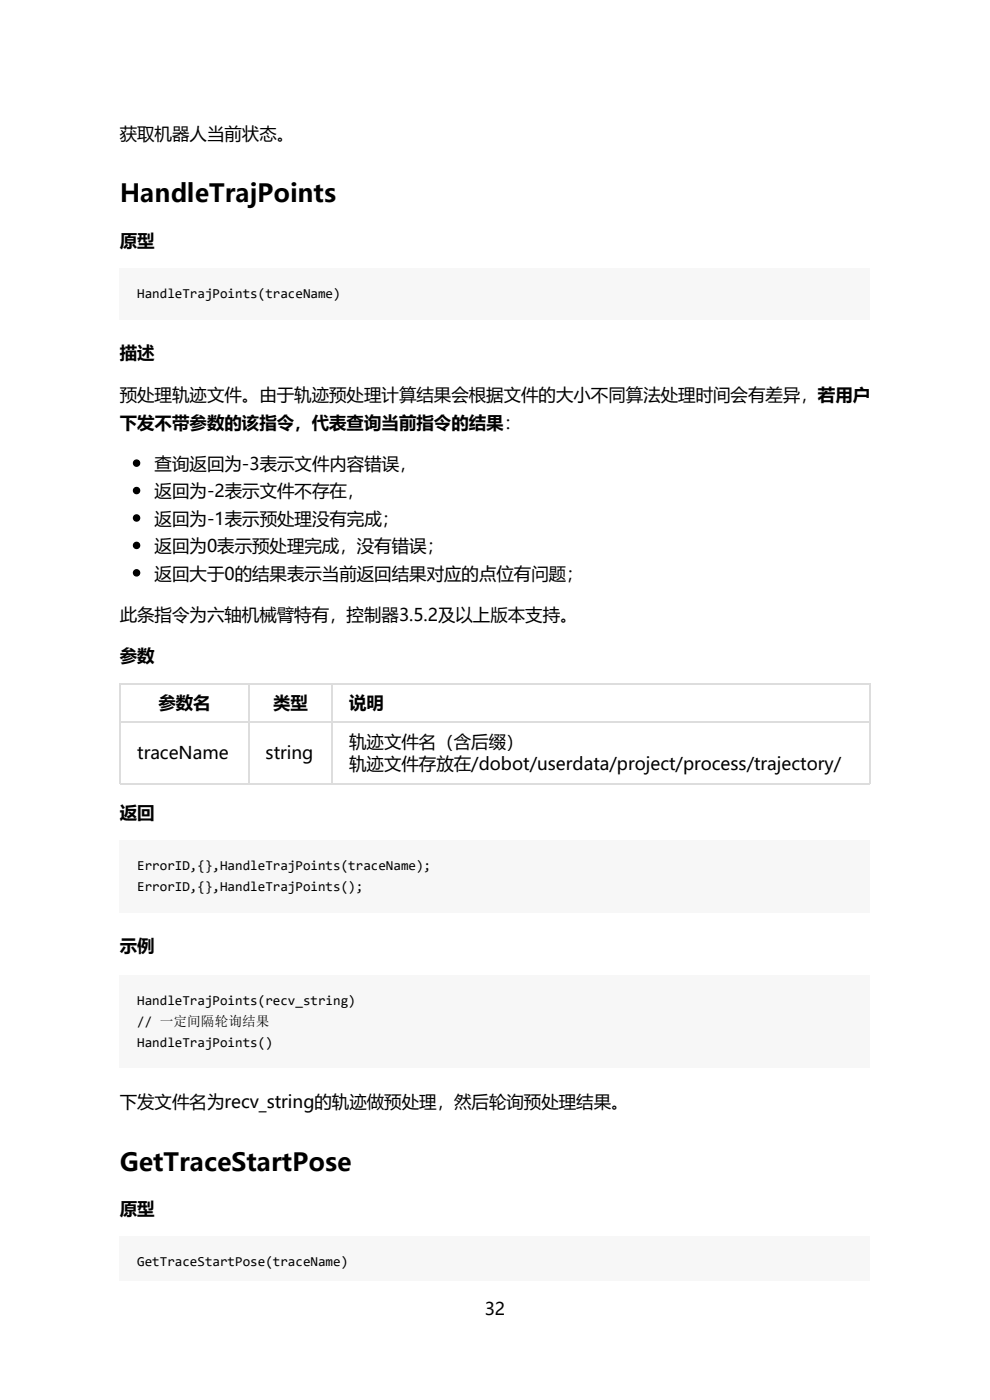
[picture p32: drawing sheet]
<svg xmlns="http://www.w3.org/2000/svg" width="210mm" height="297mm" viewBox="0 0 210 297" stroke-linecap="round" stroke-linejoin="round" font-family="sans-serif">
<defs><g id="words">
<g font-size="5.3">
<text x="25.4" y="42.8">HandleTrajPoints</text>
<text x="25.4" y="248.3">GetTraceStartPose</text>
</g>
<g font-size="3.7">
<text x="25.4" y="29.6">获取机器人当前状态。</text>
<text x="25.4" y="52.4">原型</text>
<text x="25.4" y="76.2">描述</text>
<text x="25.4" y="85.2">预处理轨迹文件。由于轨迹预处理计算结果会根据文件的大小不同算法处理时间会有差异，若用户</text>
<text x="25.4" y="91">下发不带参数的该指令，代表查询当前指令的结果：</text>
<text x="32.8" y="99.7">查询返回为-3表示文件内容错误，</text>
<text x="32.8" y="105.5">返回为-2表示文件不存在，</text>
<text x="32.8" y="111.3">返回为-1表示预处理没有完成；</text>
<text x="32.8" y="117.2">返回为0表示预处理完成，没有错误；</text>
<text x="32.8" y="123">返回大于0的结果表示当前返回结果对应的点位有问题；</text>
<text x="25.4" y="131.7">此条指令为六轴机械臂特有，控制器3.5.2及以上版本支持。</text>
<text x="25.4" y="140.4">参数</text>
<text x="33.6" y="150.5">参数名</text>
<text x="57.9" y="150.5">类型</text>
<text x="74.1" y="150.5">说明</text>
<text x="29.1" y="161.1">traceName</text>
<text x="56.3" y="161.1">string</text>
<text x="74.1" y="158.7">轨迹文件名（含后缀）</text>
<text x="74.1" y="163.4">轨迹文件存放在/dobot/userdata/project/process/trajectory/</text>
<text x="25.4" y="173.8">返回</text>
<text x="25.4" y="202.1">示例</text>
<text x="25.4" y="235.1">下发文件名为recv_string的轨迹做预处理，然后轮询预处理结果。</text>
<text x="25.4" y="257.9">原型</text>
<text x="102.8" y="279">32</text>
</g>
<g font-size="2.9">
<text x="29.1" y="63.2">HandleTrajPoints(traceName)</text>
<text x="29.1" y="184.6">ErrorID,{},HandleTrajPoints(traceName);</text>
<text x="29.1" y="189.1">ErrorID,{},HandleTrajPoints();</text>
<text x="29.1" y="213.1">HandleTrajPoints(recv_string)</text>
<text x="29.1" y="217.6">// 一定间隔轮询结果</text>
<text x="29.1" y="222.1">HandleTrajPoints()</text>
<text x="29.1" y="268.7">GetTraceStartPose(traceName)</text>
</g>
</g></defs>
<path d="M25.4 56.9h159.2v10.8h-159.2z" fill="#f7f7f7"/>
<g fill="#fff">
<path d="M25.4 144.9h27.2v8.2h-27.2z"/>
<path d="M52.6 144.9h17.8v8.2h-17.8z"/>
<path d="M70.4 144.9h113.9v8.2h-113.9z"/>
<path d="M25.4 153.1h27.2v13h-27.2z"/>
<path d="M52.6 153.1h17.8v13h-17.8z"/>
<path d="M70.4 153.1h113.9v13h-113.9z"/>
</g>
<path d="M25.4 153.3h159.2M25.4 145.1h159.2M25.5 144.9v21.5M52.8 144.9v21.5M70.5 144.9v21.5M184.5 144.9v21.5M25.4 166.2h159.2" fill="none" stroke="#ddd" stroke-width=".26"/>
<g fill="#f7f7f7">
<path d="M25.4 178.3h159.2v15.3h-159.2z"/>
<path d="M25.4 206.8h159.2v19.6h-159.2z"/>
<path d="M25.4 262.4h159.2v9.3h-159.2z"/>
<path d="M29.1 60.6h43.1v3.4h-43.1z"/>
</g>
<g fill="#000" stroke="#000" stroke-width=".26">
<circle cx="29" cy="98.3" r=".66"/>
<circle cx="29" cy="109.9" r=".66"/>
<circle cx="29" cy="115.7" r=".66"/>
<circle cx="29" cy="104.1" r=".66"/>
<circle cx="29" cy="121.5" r=".66"/>
</g>
<g fill="#f7f7f7">
<path d="M29.1 182h62.4v3.4h-62.4z"/>
<path d="M29.1 186.5h47.9v3.4h-47.9z"/>
<path d="M29.1 210.5h46.3v3.5h-46.3z"/>
<path d="M29.1 215h28v3.5h-28z"/>
<path d="M29.1 219.5h28.8v3.4h-28.8z"/>
<path d="M29.1 266.1h44.7v3.4h-44.7z"/>
</g>
<use href="#words"/>
</svg>
